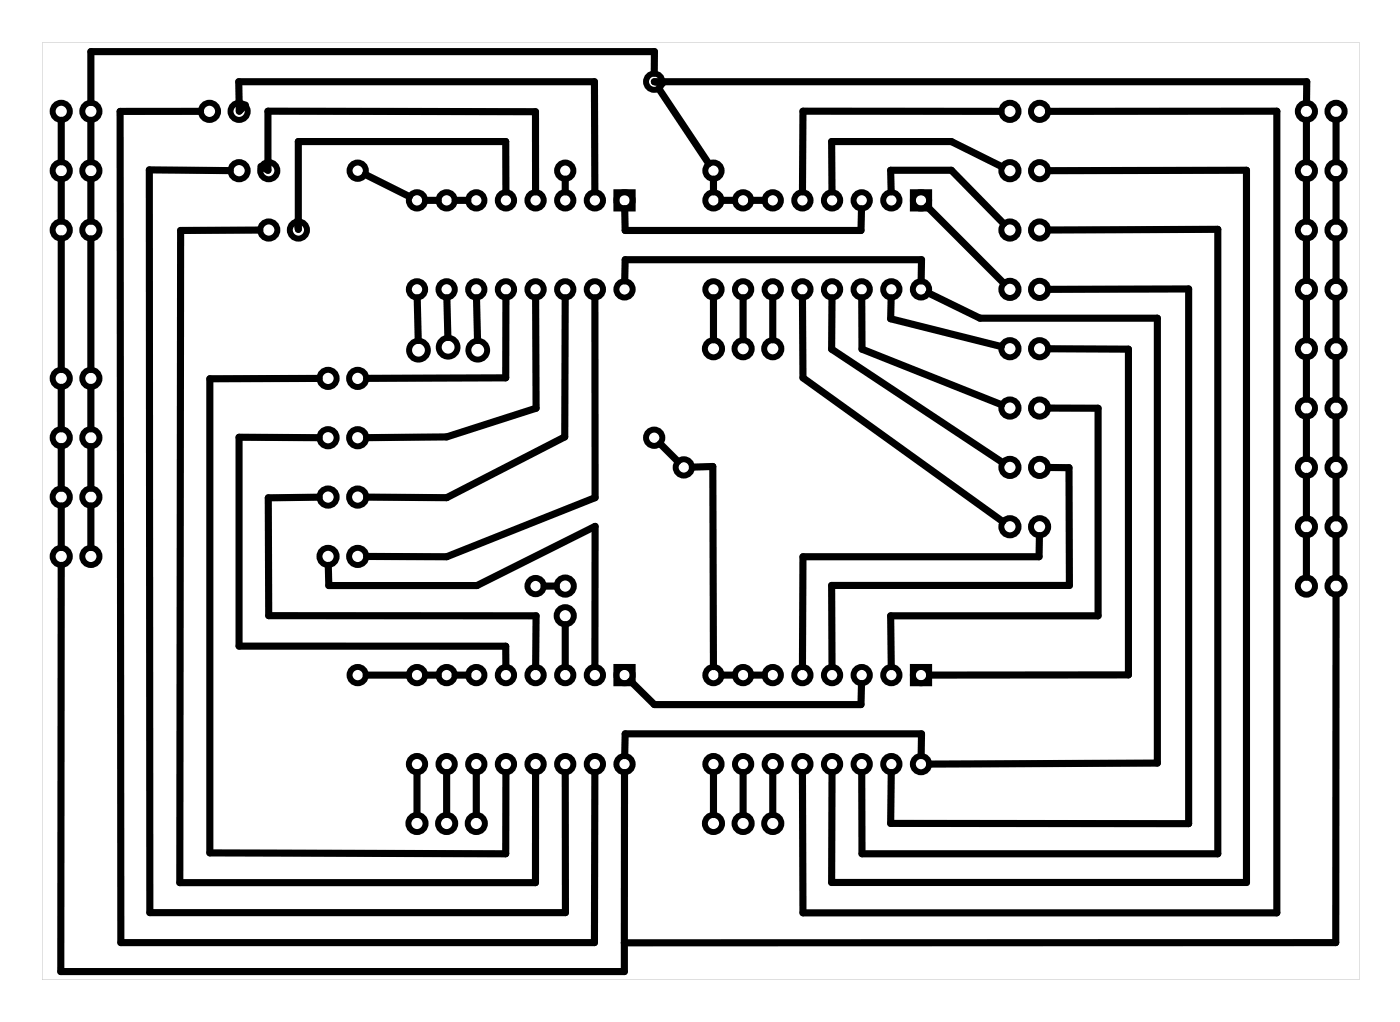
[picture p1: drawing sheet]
<svg xmlns="http://www.w3.org/2000/svg" width="120mm" height="87mm" viewBox="0 0 120 87" stroke-linecap="round" stroke-linejoin="round" font-family="sans-serif">
<path d="M3.6 3.6h112.9v80.3h-112.9zM3.6 3.6v80.3h112.9v-80.3z" fill="#000"/>
<g fill="none" stroke="#000" stroke-width=".51">
<path d="M52.8 16.5h1.4v1.4h-1.4zM78.2 16.5h1.4v1.4h-1.4zM52.8 57.1h1.4v1.4h-1.4zM78.2 57.1h1.4v1.4h-1.4z"/>
<circle cx="5.2" cy="19.7" r=".74"/>
<circle cx="5.2" cy="9.5" r=".74"/>
<circle cx="5.2" cy="14.6" r=".74"/>
<circle cx="7.8" cy="9.5" r=".74"/>
<circle cx="7.8" cy="19.7" r=".74"/>
<circle cx="7.8" cy="14.6" r=".74"/>
<circle cx="17.9" cy="9.5" r=".74"/>
<circle cx="20.5" cy="14.6" r=".74"/>
<circle cx="20.5" cy="9.5" r=".74"/>
<circle cx="23" cy="19.7" r=".74"/>
<circle cx="23" cy="14.6" r=".74"/>
<circle cx="25.6" cy="19.7" r=".74"/>
<circle cx="30.6" cy="14.6" r=".7"/>
<circle cx="35.7" cy="17.2" r=".7"/>
<circle cx="38.3" cy="17.2" r=".7"/>
<circle cx="40.8" cy="17.2" r=".7"/>
<circle cx="43.3" cy="17.2" r=".7"/>
<circle cx="45.9" cy="17.2" r=".7"/>
<circle cx="48.4" cy="17.2" r=".7"/>
<circle cx="48.4" cy="14.6" r=".7"/>
<circle cx="51" cy="17.2" r=".7"/>
<circle cx="53.5" cy="17.2" r=".7"/>
<circle cx="56" cy="7" r=".7"/>
<circle cx="61.1" cy="17.2" r=".7"/>
<circle cx="61.1" cy="14.6" r=".7"/>
<circle cx="63.7" cy="17.2" r=".7"/>
<circle cx="66.2" cy="17.2" r=".7"/>
<circle cx="68.7" cy="17.2" r=".7"/>
<circle cx="71.3" cy="17.2" r=".7"/>
<circle cx="73.8" cy="17.2" r=".7"/>
<circle cx="76.4" cy="17.2" r=".7"/>
<circle cx="78.9" cy="17.2" r=".7"/>
<circle cx="86.5" cy="19.7" r=".74"/>
<circle cx="86.5" cy="14.6" r=".74"/>
<circle cx="86.5" cy="9.5" r=".74"/>
<circle cx="89.1" cy="19.7" r=".74"/>
<circle cx="89.1" cy="14.6" r=".74"/>
<circle cx="89.1" cy="9.5" r=".74"/>
<circle cx="111.9" cy="9.5" r=".74"/>
<circle cx="111.9" cy="14.6" r=".74"/>
<circle cx="111.9" cy="19.7" r=".74"/>
<circle cx="114.5" cy="19.7" r=".74"/>
<circle cx="114.5" cy="9.5" r=".74"/>
<circle cx="114.5" cy="14.6" r=".74"/>
<circle cx="5.2" cy="32.4" r=".74"/>
<circle cx="5.2" cy="37.5" r=".74"/>
<circle cx="7.8" cy="32.4" r=".74"/>
<circle cx="7.8" cy="37.5" r=".74"/>
<circle cx="28.1" cy="32.4" r=".74"/>
<circle cx="28.1" cy="37.5" r=".74"/>
<circle cx="30.6" cy="32.4" r=".74"/>
<circle cx="30.6" cy="37.5" r=".74"/>
<circle cx="35.7" cy="24.8" r=".7"/>
<circle cx="35.9" cy="30" r=".8"/>
<circle cx="38.3" cy="24.8" r=".7"/>
<circle cx="38.4" cy="29.7" r=".8"/>
<circle cx="40.8" cy="24.8" r=".7"/>
<circle cx="40.9" cy="30" r=".8"/>
<circle cx="43.3" cy="24.8" r=".7"/>
<circle cx="45.9" cy="24.8" r=".7"/>
<circle cx="48.4" cy="24.8" r=".7"/>
<circle cx="51" cy="24.8" r=".7"/>
<circle cx="53.5" cy="24.8" r=".7"/>
<circle cx="56" cy="37.5" r=".7"/>
<circle cx="61.1" cy="24.8" r=".7"/>
<circle cx="61.1" cy="29.9" r=".74"/>
<circle cx="63.7" cy="24.8" r=".7"/>
<circle cx="63.7" cy="29.9" r=".74"/>
<circle cx="66.2" cy="24.8" r=".7"/>
<circle cx="66.2" cy="29.9" r=".74"/>
<circle cx="68.7" cy="24.8" r=".7"/>
<circle cx="71.3" cy="24.8" r=".7"/>
<circle cx="73.8" cy="24.8" r=".7"/>
<circle cx="76.4" cy="24.8" r=".7"/>
<circle cx="78.9" cy="24.8" r=".7"/>
<circle cx="86.5" cy="34.9" r=".74"/>
<circle cx="86.5" cy="24.8" r=".74"/>
<circle cx="86.5" cy="29.9" r=".74"/>
<circle cx="89.1" cy="24.8" r=".74"/>
<circle cx="89.1" cy="34.9" r=".74"/>
<circle cx="89.1" cy="29.9" r=".74"/>
<circle cx="111.9" cy="34.9" r=".74"/>
<circle cx="111.9" cy="24.8" r=".74"/>
<circle cx="111.9" cy="29.9" r=".74"/>
<circle cx="114.5" cy="24.8" r=".74"/>
<circle cx="114.5" cy="29.9" r=".74"/>
<circle cx="114.5" cy="34.9" r=".74"/>
<circle cx="5.2" cy="47.6" r=".74"/>
<circle cx="5.2" cy="42.6" r=".74"/>
<circle cx="7.8" cy="42.6" r=".74"/>
<circle cx="7.8" cy="47.6" r=".74"/>
<circle cx="28.1" cy="42.6" r=".74"/>
<circle cx="28.1" cy="47.6" r=".74"/>
<circle cx="30.6" cy="57.8" r=".7"/>
<circle cx="30.6" cy="42.6" r=".74"/>
<circle cx="30.6" cy="47.6" r=".74"/>
<circle cx="35.7" cy="57.8" r=".7"/>
<circle cx="38.3" cy="57.8" r=".7"/>
<circle cx="40.8" cy="57.8" r=".7"/>
<circle cx="43.3" cy="57.8" r=".7"/>
<circle cx="45.9" cy="57.8" r=".7"/>
<circle cx="45.9" cy="50.2" r=".7"/>
<circle cx="48.4" cy="57.8" r=".7"/>
<circle cx="48.4" cy="52.7" r=".74"/>
<circle cx="48.4" cy="50.2" r=".74"/>
<circle cx="51" cy="57.8" r=".7"/>
<circle cx="53.5" cy="57.8" r=".7"/>
<circle cx="58.6" cy="40" r=".7"/>
<circle cx="61.1" cy="57.8" r=".7"/>
<circle cx="63.7" cy="57.8" r=".7"/>
<circle cx="66.2" cy="57.8" r=".7"/>
<circle cx="68.7" cy="57.8" r=".7"/>
<circle cx="71.3" cy="57.8" r=".7"/>
<circle cx="73.8" cy="57.8" r=".7"/>
<circle cx="76.4" cy="57.8" r=".7"/>
<circle cx="78.9" cy="57.8" r=".7"/>
<circle cx="86.5" cy="40" r=".74"/>
<circle cx="86.5" cy="45.1" r=".74"/>
<circle cx="89.1" cy="45.1" r=".74"/>
<circle cx="89.1" cy="40" r=".74"/>
<circle cx="111.9" cy="45.1" r=".74"/>
<circle cx="111.9" cy="40" r=".74"/>
<circle cx="111.9" cy="50.2" r=".74"/>
<circle cx="114.5" cy="45.1" r=".74"/>
<circle cx="114.5" cy="50.2" r=".74"/>
<circle cx="114.5" cy="40" r=".74"/>
<circle cx="35.7" cy="70.5" r=".74"/>
<circle cx="35.7" cy="65.4" r=".7"/>
<circle cx="38.3" cy="70.5" r=".74"/>
<circle cx="38.3" cy="65.4" r=".7"/>
<circle cx="40.8" cy="70.5" r=".74"/>
<circle cx="40.8" cy="65.4" r=".7"/>
<circle cx="43.3" cy="65.4" r=".7"/>
<circle cx="45.9" cy="65.4" r=".7"/>
<circle cx="48.4" cy="65.4" r=".7"/>
<circle cx="51" cy="65.4" r=".7"/>
<circle cx="53.5" cy="65.4" r=".7"/>
<circle cx="61.1" cy="65.4" r=".7"/>
<circle cx="61.1" cy="70.5" r=".74"/>
<circle cx="63.7" cy="65.4" r=".7"/>
<circle cx="63.7" cy="70.5" r=".74"/>
<circle cx="66.2" cy="65.4" r=".7"/>
<circle cx="66.2" cy="70.5" r=".74"/>
<circle cx="68.7" cy="65.4" r=".7"/>
<circle cx="71.3" cy="65.4" r=".7"/>
<circle cx="73.8" cy="65.4" r=".7"/>
<circle cx="76.4" cy="65.4" r=".7"/>
<circle cx="78.9" cy="65.4" r=".7"/>
</g>
<g fill="none" stroke="#000" stroke-width=".61">
<path d="M5.2 10.3v3.5M5.2 15.4v3.5M7.8 10.3v3.5M7.8 15.4v3.5M17.2 9.5h-6.9l.1 71.2h40.5l.1-14.6M19.7 14.6l-6.9-.1v63.6h35.6v-12M21 9l-.5 .5v-2.5h30.4l.1 9.4M22.3 19.7h-6.8l-.1 55.9h30.5v-9.5M22.4 14.3l.6 .3v-5.1l22.9 .1v6.8M31.3 14.9l3.8 1.9M36.5 17.2h1M39 17.2h1.1"/>
<path d="M43.3 16.4v-4.3h-17.7v7.5l-.1-.7M48.4 15.3v1.1M56.1 6.3v-1.9h-48.3v4.4M56.4 7.6l4.3 6.4M56.8 7.2l-.7-.2h55.9l-.1 1.8M61.1 15.3v1.1M61.9 17.2h1M64.4 17.2h1.1M73.8 17.9v1.8h-20.2l-.1-1.8M76.3 16.4v-1.8h5.2l4.5 4.5M79.4 17.7l6.6 6.5M85.8 9.5h-17v6.9"/>
<path d="M85.8 14.3l-4.3-2.2h-10.3l.1 4.3M89.8 19.7l14.5-.1v53.5h-30.4l-.1-7M89.8 9.5h19.6v68.6h-40.6l-.1-12M89.8 14.6h17v60.9h-35.6l.1-9.4M111.9 10.3v3.5M111.9 15.4v3.5M114.5 10.3v3.5M114.5 15.4v3.5M5.2 20.5v11.1M5.2 33.2v3.5M5.2 38.2v3.6M7.8 20.5v11.1"/>
<path d="M7.8 33.2v3.5M7.8 38.2v3.6M27.3 32.4h-9.3v40.6l25.3 .1v-7M27.3 37.5l-6.8-.1v17.9h22.8v1.8M35.7 25.5l.1 3.6M38.3 25.5l.1 3.4M40.8 25.5l.1 3.6M43.3 25.5v6.8l-11.9 .1M45.9 25.5v9.4l-7.6 2.5-6.9 .1M48.4 25.5v11.9l-10.1 5.2h-6.9M51 25.5v17.1l-12.7 5.1-6.9-.1M56.6 38l1.5 1.5"/>
<path d="M59.3 40l1.8-.1v17.2M61.1 25.5v3.6M63.7 25.5v3.6M66.2 25.5v3.6M68.8 25.5v6.8l17.1 12.3M71.3 25.5l-.1 4.4 14.7 9.7M73.8 25.5l.1 4.4 11.9 4.7M76.3 25.5v1.8l9.5 2.4M78.9 24l.1-1.8h-25.4l-.1 1.8M79.6 25.1l4.4 2.1h15.2v38.1l-19.6 .1M89.8 29.9h6.9v27.9h-17.1M89.8 34.9h4.3v17.8h-17.8l.1 4.4"/>
<path d="M89.8 24.8l12-.1v45.8h-25.5l.1-4.4M111.9 20.5v3.5M111.9 25.5v3.6M111.9 30.6v3.6M111.9 35.7v3.5M114.5 20.5v3.5M114.5 25.5v3.6M114.5 30.6v3.6M114.5 35.7v3.5M5.2 48.4v34.8h48.3v-17.1M5.2 43.3v3.6M7.8 43.3v3.6"/>
<path d="M27.3 42.6h-4.3v10.1h22.9v4.4M28.1 48.4l.1 1.7h12.7l10.1-5v12M31.4 57.8h3.6M36.5 57.8h1M39 57.8h1.1M46.6 50.2h1.1M48.4 53.5v3.6M54 58.3l2.1 2h17.7v-1.8M61.9 57.8h1M64.4 57.8h1.1M89.1 45.9l-.1 1.8h-20.2l-.1 9.4M89.8 40h1.8v10.1h-20.4l.1 7"/>
<path d="M111.9 40.8v3.5M111.9 45.9v3.5M114.5 50.9l-.1 29.8h-60.9M114.5 40.8v3.5M114.5 45.9v3.5M35.7 66.1v3.6M38.3 66.1v3.6M40.8 66.1v3.6M53.5 64.7l.1-1.9h25.4l-.1 1.9M61.1 66.1v3.6M63.7 66.1v3.6M66.2 66.1v3.6"/>
</g>
</svg>
